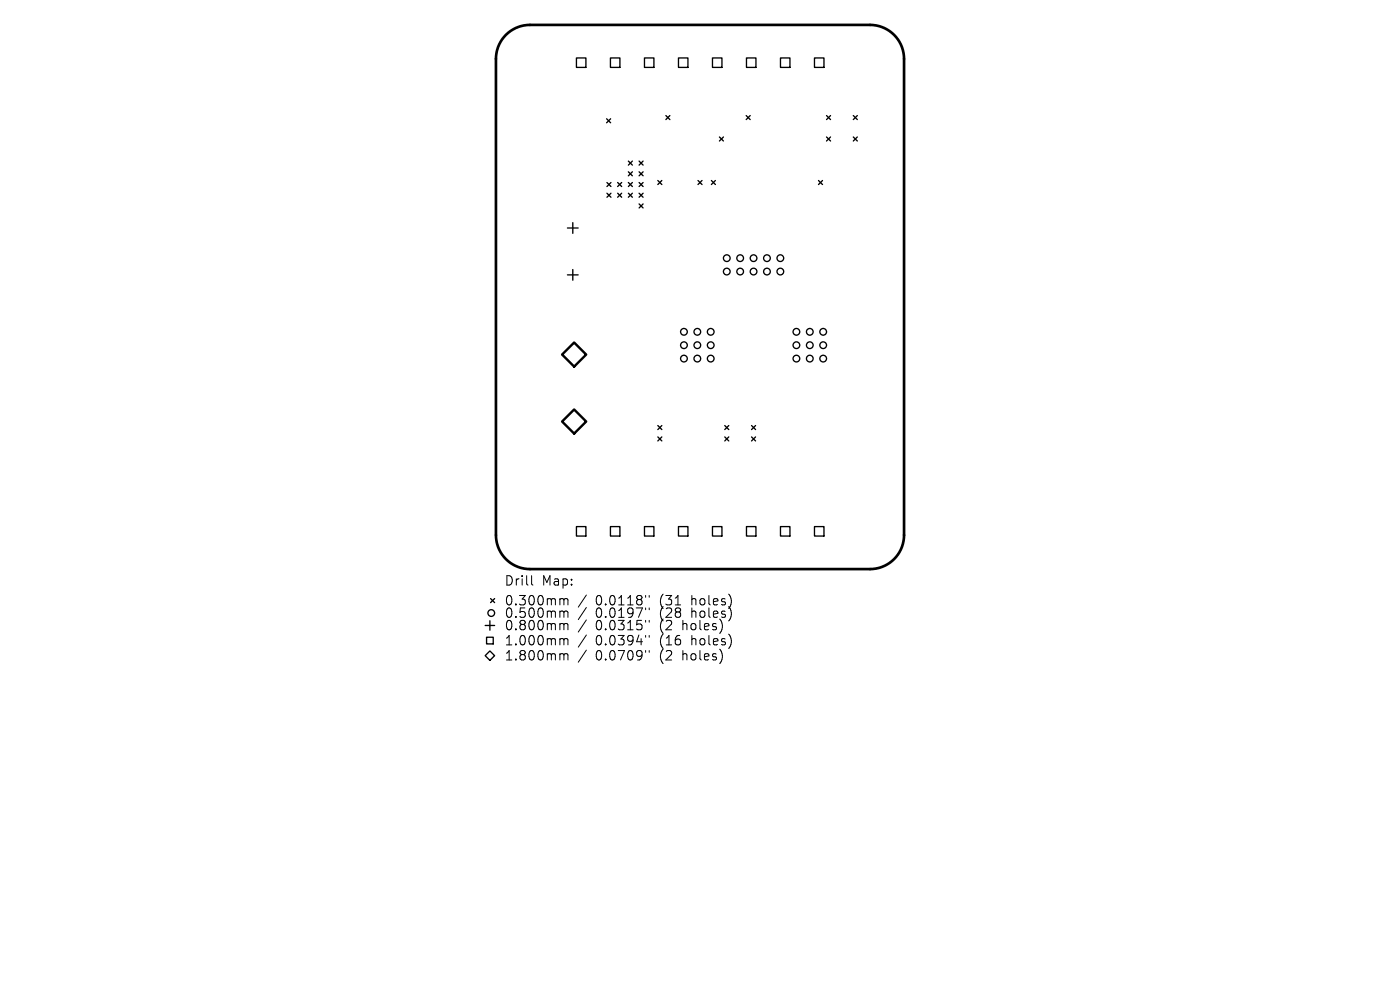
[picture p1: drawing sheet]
<svg xmlns="http://www.w3.org/2000/svg" width="297mm" height="210mm" viewBox="0 0 297 210" stroke-linecap="round" stroke-linejoin="round" font-family="sans-serif">
<defs><g id="words">
<g font-size="2.8">
<text x="106.9" y="124.5">Drill</text>
<text x="114.9" y="124.5">Map:</text>
<text x="106.9" y="128.7">0.300mm</text>
<text x="106.9" y="131.3">0.500mm</text>
<text x="126.4" y="128.7">0.0118&quot;</text>
<text x="126.4" y="131.3">0.0197&quot;</text>
<text x="140.1" y="128.7">(31</text>
<text x="140.1" y="131.3">(28</text>
<text x="147" y="128.7">holes)</text>
<text x="147" y="131.3">holes)</text>
<text x="106.9" y="134">0.800mm</text>
<text x="106.9" y="137.2">1.000mm</text>
<text x="126.4" y="134">0.0315&quot;</text>
<text x="126.4" y="137.2">0.0394&quot;</text>
<text x="140.1" y="134">(2</text>
<text x="140.1" y="137.2">(16</text>
<text x="145.1" y="134">holes)</text>
<text x="147" y="137.2">holes)</text>
<text x="106.9" y="140.4">1.800mm</text>
<text x="126.4" y="140.4">0.0709&quot;</text>
<text x="140.1" y="140.4">(2</text>
<text x="145.1" y="140.4">holes)</text>
</g>
</g></defs>
<path d="M107.3 7.4a7.2 7.2 0 0 1 5.1-2.1h72.2a7.2 7.2 0 0 1 7.2 7.2v101a7.2 7.2 0 0 1-7.2 7.2h-72.2a7.2 7.2 0 0 1-7.2-7.2v-101a7.2 7.2 0 0 1 2.1-5.1z" fill="none" stroke="#000" stroke-width=".57"/>
<g fill="none" stroke="#000" stroke-width=".28">
<path d="M122.3 12.3h2v2h-2zM129.5 12.3h2v2h-2zM136.7 12.3h2v2h-2zM143.9 12.3h2v2h-2zM151.1 12.3h2.1v2h-2.1zM158.4 12.3h2v2h-2zM165.6 12.3h2v2h-2zM172.8 12.3h2v2h-2zM128.7 25.2l.8 .8M128.8 38.7l.8 .9M129.5 25.2l-.8 .8M129.6 38.7l-.8 .9"/>
<path d="M131 38.7l.9 .9M131.9 38.7l-.9 .9M133.3 34.2l.9 .8M133.3 36.4l.9 .9M133.3 38.7l.9 .9M134.2 36.4l-.9 .9M134.2 38.7l-.9 .9M134.2 34.2l-.9 .8M135.6 38.7l.8 .9M135.6 34.2l.8 .8M135.6 36.4l.8 .9M136.4 34.2l-.8 .8"/>
<path d="M136.4 36.4l-.8 .9M136.4 38.7l-.8 .9M139.6 38.3l.8 .8M140.4 38.3l-.8 .8M141.3 24.5l.8 .9M142.1 24.5l-.8 .9M148.1 38.3l.8 .8M148.9 38.3l-.8 .8M150.9 38.3l.9 .8M151.8 38.3l-.9 .8M152.6 29.1l.9 .8M153.5 29.1l-.9 .8"/>
<path d="M158.3 24.5l.9 .9M159.2 24.5l-.9 .9M173.6 38.3l.9 .8M174.5 38.3l-.9 .8M175.3 24.5l.9 .9M175.3 29.1l.9 .8M176.2 24.5l-.9 .9M176.2 29.1l-.9 .8M181 24.5l.9 .9M181 29.1l.9 .8M181.9 24.5l-.9 .9M181.9 29.1l-.9 .8"/>
<path d="M120.4 48.4h2.3M120.4 58.3h2.3M121.5 47.2v2.3M121.5 57.2v2.2M128.8 41l.8 .8M129.6 41l-.8 .8M131 41l.9 .8M131.9 41l-.9 .8M133.3 41l.9 .8M134.2 41l-.9 .8M135.6 41l.8 .8M135.6 43.3l.8 .8"/>
<path d="M136.4 41l-.8 .8M136.4 43.3l-.8 .8M139.6 90.3l.8 .8M139.6 92.7l.8 .8M140.4 90.3l-.8 .8M140.4 92.7l-.8 .8M153.8 90.3l.8 .8M153.8 92.7l.8 .8M154.6 90.3l-.8 .8M154.6 92.7l-.8 .8M159.4 90.3l.9 .8M159.4 92.7l.9 .8"/>
<path d="M160.3 90.3l-.9 .8M160.3 92.7l-.9 .8M122.3 111.7h2v2h-2zM129.5 111.7h2v2h-2zM136.7 111.7h2v2h-2zM143.9 111.7h2v2h-2zM151.1 111.7h2.1v2h-2.1zM158.4 111.7h2v2h-2zM165.6 111.7h2v2h-2zM172.8 111.7h2v2h-2zM102.9 132.7h2M103.2 135.2h1.4v1.4h-1.4z"/>
<path d="M103.9 138.1l1 1-1 1-1-1zM103.9 131.7v2M104.1 127l.8 .8M104.9 127l-.8 .8"/>
<circle cx="154.2" cy="57.6" r=".71"/>
<circle cx="154.2" cy="54.8" r=".71"/>
<circle cx="157" cy="57.6" r=".71"/>
<circle cx="157" cy="54.8" r=".71"/>
<circle cx="159.9" cy="57.6" r=".71"/>
<circle cx="159.9" cy="54.8" r=".71"/>
<circle cx="162.7" cy="57.6" r=".71"/>
<circle cx="162.7" cy="54.8" r=".71"/>
<circle cx="165.5" cy="57.6" r=".71"/>
<circle cx="165.5" cy="54.8" r=".71"/>
<circle cx="145.1" cy="76.1" r=".71"/>
<circle cx="145.1" cy="73.2" r=".71"/>
<circle cx="145.1" cy="70.4" r=".71"/>
<circle cx="147.9" cy="76.1" r=".71"/>
<circle cx="147.9" cy="73.2" r=".71"/>
<circle cx="147.9" cy="70.4" r=".71"/>
<circle cx="150.8" cy="76.1" r=".71"/>
<circle cx="150.8" cy="73.2" r=".71"/>
<circle cx="150.8" cy="70.4" r=".71"/>
<circle cx="169" cy="76.1" r=".71"/>
<circle cx="169" cy="73.2" r=".71"/>
<circle cx="169" cy="70.4" r=".71"/>
<circle cx="171.8" cy="76.1" r=".71"/>
<circle cx="171.8" cy="73.2" r=".71"/>
<circle cx="171.8" cy="70.4" r=".71"/>
<circle cx="174.6" cy="76.1" r=".71"/>
<circle cx="174.6" cy="73.2" r=".71"/>
<circle cx="174.6" cy="70.4" r=".71"/>
<circle cx="104.2" cy="130" r=".71"/>
</g>
<path d="M119.2 75.2l2.6-2.5 2.6 2.5-2.6 2.6zM119.2 89.4l2.6-2.5 2.6 2.5-2.6 2.6z" fill="none" stroke="#000" stroke-width=".51"/>
<g fill="none" stroke="#000" stroke-width=".21">
<path d="M112.8 122.1v1.7l.3 .3M119.1 127h.2l.3 .3M119.1 129.6h.2l.3 .3M119.1 132.3h.2l.3 .3M119.1 135.5h.2l.3 .3M119.1 138.7h.2l.3 .3M119.6 127.3l.3-.3 .5 .1 .1 1.2M119.6 127.3v1M119.6 129.9v1.1M119.6 132.6v1M119.6 135.8v1M119.6 139v1"/>
<path d="M119.6 129.9l.3-.3 .5 .1 .1 1.3M119.6 132.6l.3-.3 .5 .1 .1 1.2M119.6 135.8l.3-.3 .5 .1 .1 1.2M119.6 139l.3-.3 .5 .1 .1 1.2M124.4 126.2l-1.7 2.6M124.4 128.9l-1.7 2.5M124.4 131.5l-1.7 2.6M124.4 134.7l-1.7 2.6M124.4 137.9l-1.7 2.6M137 126.3v.4M137 129v.3M137 131.6v.4"/>
<path d="M137 134.8v.4M137 138v.4M137.7 126.3v.4M137.7 129v.3M137.7 131.6v.4M137.7 134.8v.4M137.7 138v.4"/>
</g>
<use href="#words"/>
</svg>
